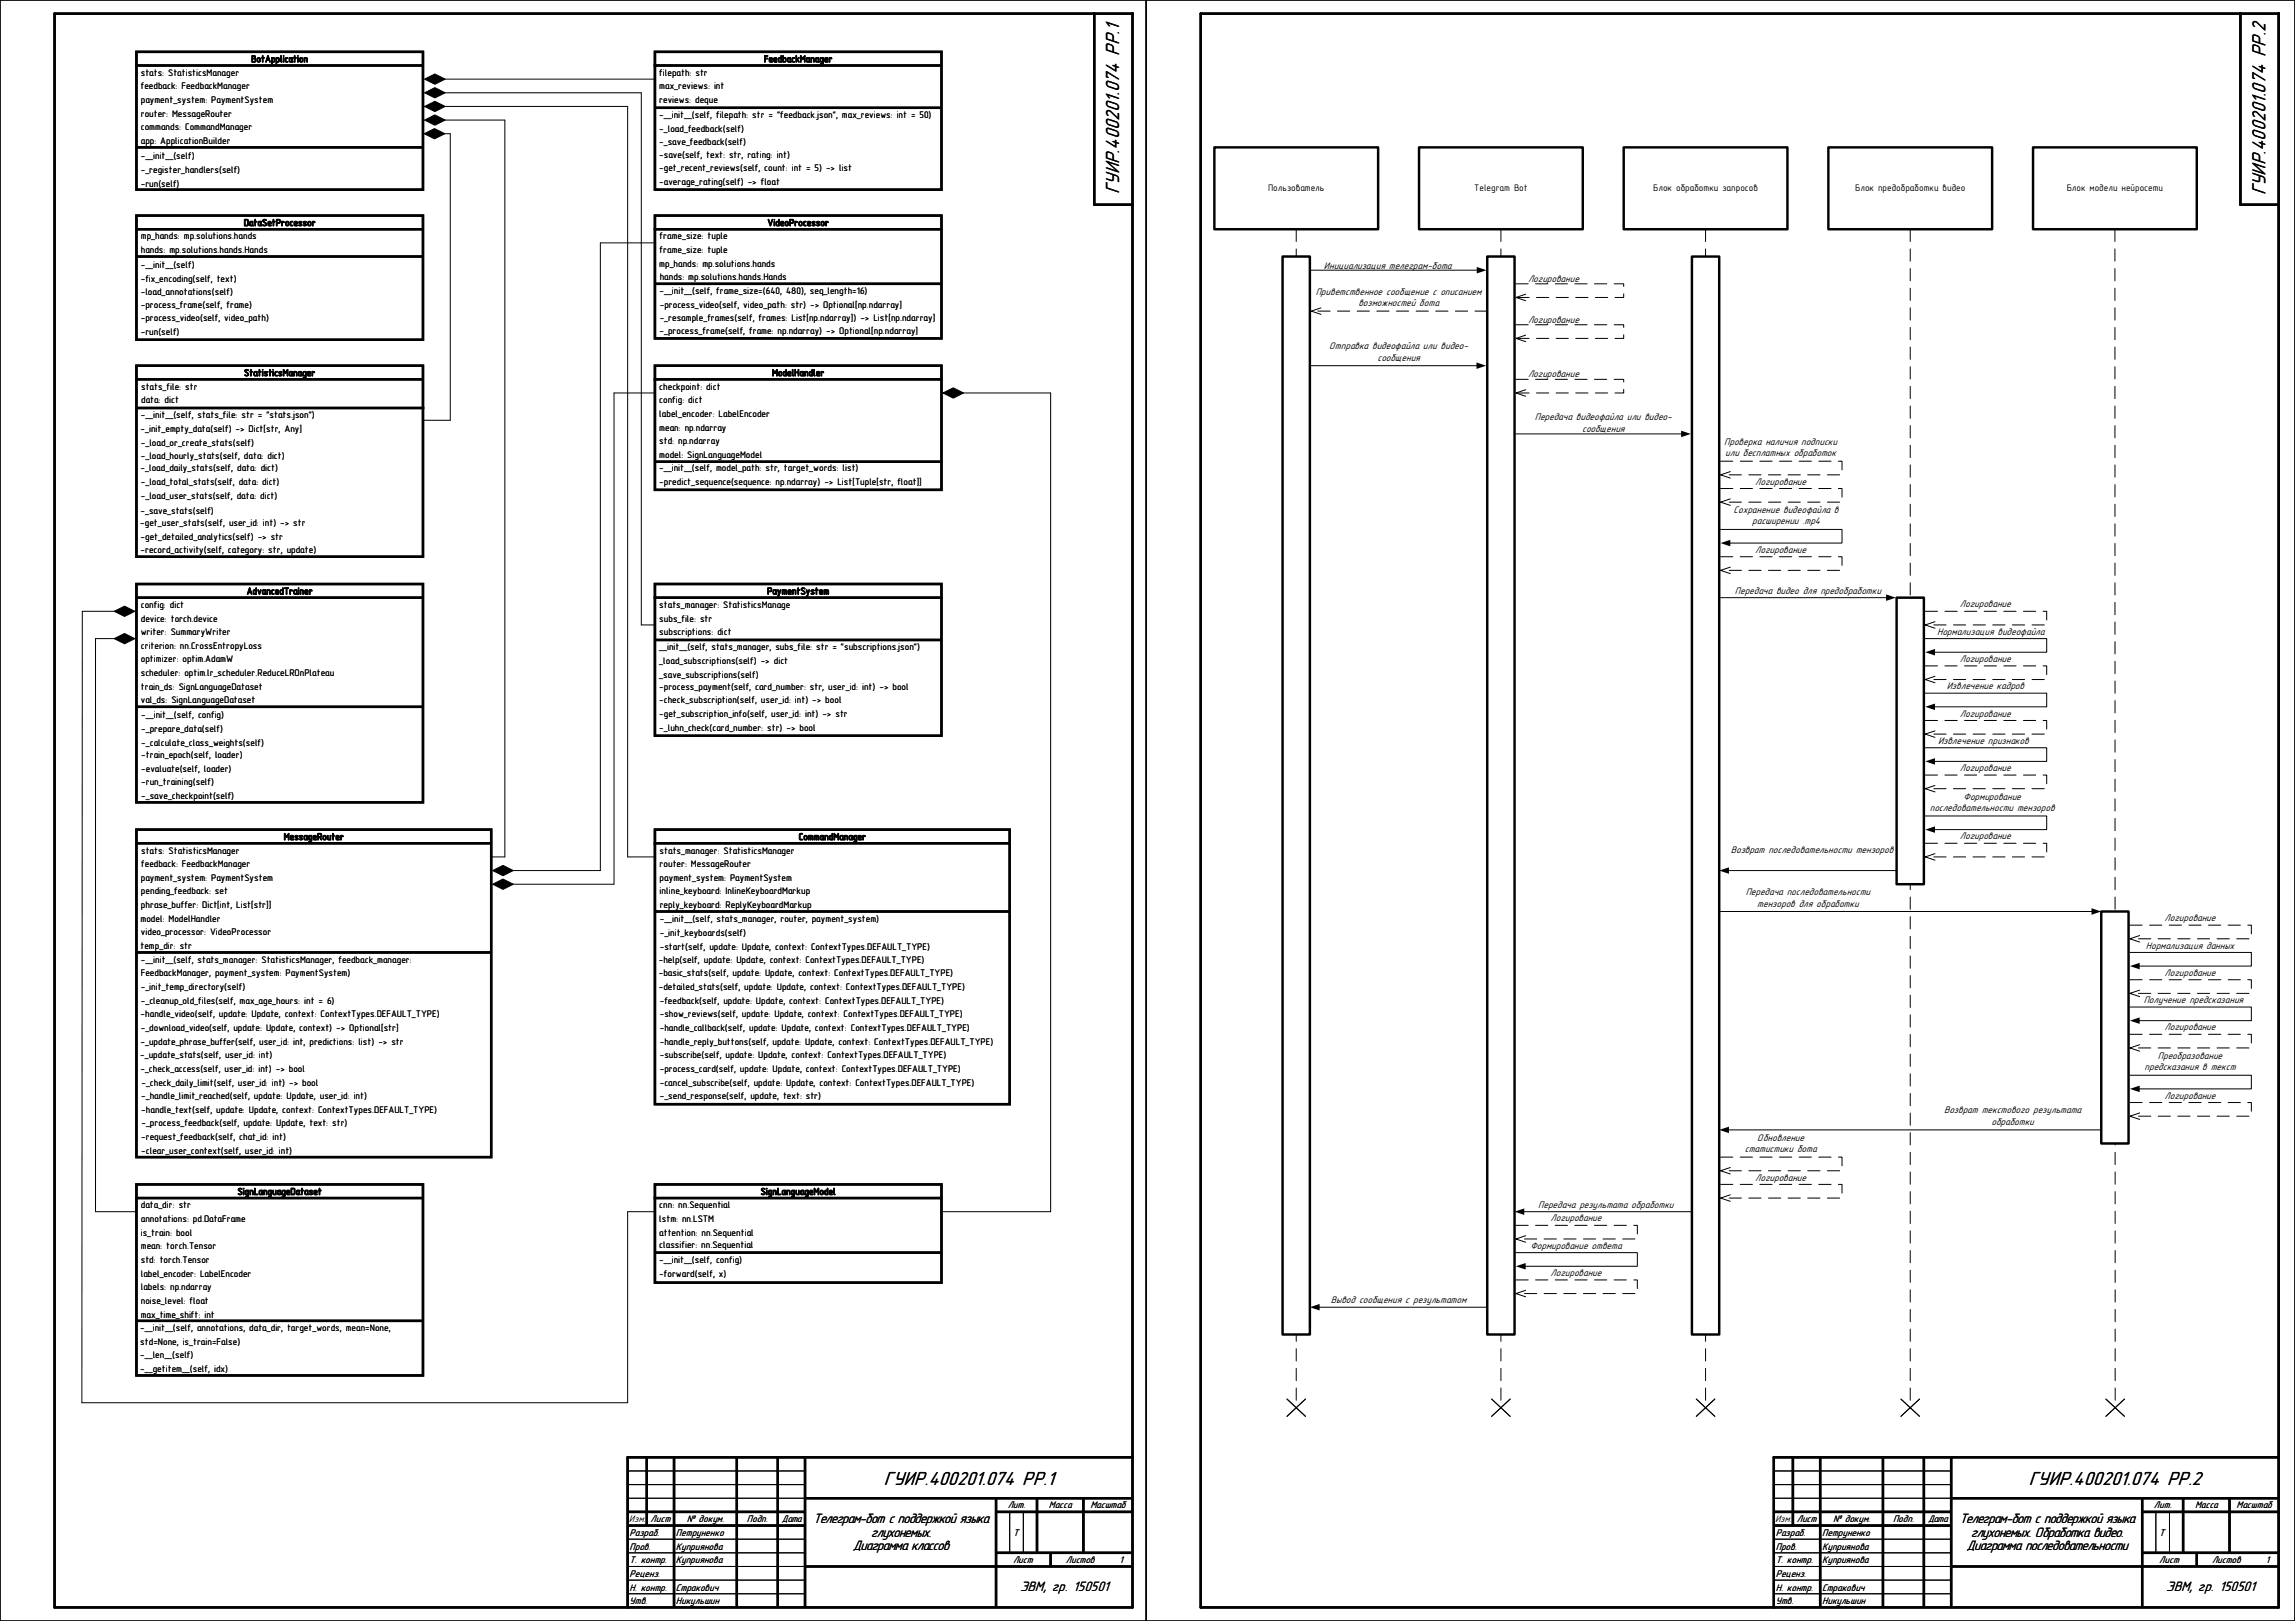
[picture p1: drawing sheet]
<svg xmlns="http://www.w3.org/2000/svg" width="841mm" height="594mm" viewBox="0 0 841 594" stroke-linecap="round" stroke-linejoin="round" font-family="sans-serif">
<defs><g id="words">
<g font-size="7.4">
<text x="410.1" y="71.1" transform="rotate(-90 410.1 71.1)">ГУИР.400201.074 PP.1</text>
<text x="830.1" y="71.6" transform="rotate(-90 830.1 71.6)">ГУИР.400201.074 PP.2</text>
<text x="323.9" y="544">ГУИР.400201.074 PP.1</text>
<text x="743.5" y="544">ГУИР.400201.074 PP.2</text>
</g>
<g font-size="5.3">
<text x="298" y="558.1">Телеграм-бот с поддержкой языка</text>
<text x="319.2" y="563.1">глухонемых.</text>
<text x="718" y="558.1">Телеграм-бот с поддержкой языка</text>
<text x="722.2" y="563.1">глухонемых. Обработка видео.</text>
<text x="312.5" y="568.1">Диаграмма классов</text>
<text x="720.6" y="568.1">Диаграмма последовательности</text>
<text x="373.8" y="583">ЭВМ, гр. 150501</text>
<text x="793.8" y="583">ЭВМ, гр. 150501</text>
</g>
<g font-size="3.7">
<text x="485.2" y="98.6">Инициализация телеграм-бота</text>
<text x="482.2" y="108">Приветственное сообщение с описанием</text>
<text x="560" y="103.3">Логирование</text>
<text x="497.8" y="112.2">возможностей бота</text>
<text x="560" y="118.3">Логирование</text>
<text x="487.1" y="128">Отправка видеофайла или видео-</text>
<text x="504.8" y="132.2">сообщения</text>
<text x="560" y="138.3">Логирование</text>
<text x="562.4" y="153.9">Передача видеофайла или видео-</text>
<text x="579.8" y="158.1">сообщения</text>
<text x="631.9" y="163">Проверка наличия подписки</text>
<text x="632.2" y="167.2">или бесплатных обработок</text>
<text x="643.2" y="177.6">Логирование</text>
<text x="635.3" y="188">Сохранение видеофайла в</text>
<text x="642.1" y="192.2">расширении .mp4</text>
<text x="643.2" y="202.6">Логирование</text>
<text x="635.8" y="217.6">Передача видео для предобработки</text>
<text x="718.2" y="222.6">Логирование</text>
<text x="709.9" y="232.6">Нормализация видеофайла</text>
<text x="718.2" y="242.6">Логирование</text>
<text x="713.4" y="252.6">Извлечение кадров</text>
<text x="718.2" y="262.6">Логирование</text>
<text x="710.2" y="272.6">Извлечение признаков</text>
<text x="718.2" y="282.6">Логирование</text>
<text x="719.5" y="293">Формирование</text>
<text x="707.1" y="297.2">последовательности тензоров</text>
<text x="718.2" y="307.6">Логирование</text>
<text x="634.3" y="312.5">Возврат последовательности тензоров</text>
<text x="639.7" y="328">Передача последовательности</text>
<text x="643.9" y="332.2">тензоров для обработки</text>
<text x="793.2" y="337.6">Логирование</text>
<text x="786.3" y="347.6">Нормализация данных</text>
<text x="793.2" y="357.6">Логирование</text>
<text x="785.6" y="367.6">Получение предсказания</text>
<text x="793.2" y="377.6">Логирование</text>
<text x="790.8" y="388">Преобразование</text>
<text x="785.9" y="392.2">предсказания в текст</text>
<text x="712.4" y="408">Возврат текстового результата</text>
<text x="793.2" y="402.6">Логирование</text>
<text x="729.8" y="412.2">обработки</text>
<text x="643.9" y="418">Обновление</text>
<text x="639.4" y="422.2">статистики бота</text>
<text x="643.2" y="432.6">Логирование</text>
<text x="563.7" y="442.6">Передача результата обработки</text>
<text x="568.2" y="447.6">Логирование</text>
<text x="560.8" y="457.6">Формирование ответа</text>
<text x="568.2" y="467.6">Логирование</text>
<text x="487.7" y="477.6">Вывод сообщения с результатом</text>
<text x="230.5" y="557.6">Изм.</text>
<text x="238.4" y="557.6">Лист</text>
<text x="251.7" y="557.6">№ докум.</text>
<text x="273.7" y="557.6">Подп.</text>
<text x="286.5" y="557.6">Дата</text>
<text x="369.3" y="552.6">Лит.</text>
<text x="384.3" y="552.6">Масса</text>
<text x="399.6" y="552.6">Масштаб</text>
<text x="650.5" y="557.6">Изм.</text>
<text x="658.4" y="557.6">Лист</text>
<text x="671.7" y="557.6">№ докум.</text>
<text x="693.7" y="557.6">Подп.</text>
<text x="706.6" y="557.6">Дата</text>
<text x="789.3" y="552.6">Лит.</text>
<text x="804.4" y="552.6">Масса</text>
<text x="819.6" y="552.6">Масштаб</text>
<text x="230.7" y="562.9">Разраб.</text>
<text x="247.7" y="562.9">Петруненко</text>
<text x="371.2" y="562.9">Т</text>
<text x="650.7" y="562.9">Разраб.</text>
<text x="667.7" y="562.9">Петруненко</text>
<text x="791.2" y="562.9">Т</text>
<text x="230.7" y="567.9">Пров.</text>
<text x="247.7" y="567.9">Куприянова</text>
<text x="650.7" y="567.9">Пров.</text>
<text x="667.7" y="567.9">Куприянова</text>
<text x="230.7" y="572.9">Т. контр.</text>
<text x="247.7" y="572.9">Куприянова</text>
<text x="371.3" y="572.8">Лист</text>
<text x="390.6" y="572.8">Листов</text>
<text x="410.2" y="572.8">1</text>
<text x="650.7" y="572.9">Т. контр.</text>
<text x="667.7" y="572.9">Куприянова</text>
<text x="791.3" y="572.8">Лист</text>
<text x="810.6" y="572.8">Листов</text>
<text x="830.3" y="572.8">1</text>
<text x="230.7" y="577.9">Реценз.</text>
<text x="650.7" y="577.9">Реценз.</text>
<text x="230.7" y="582.9">Н. контр.</text>
<text x="230.7" y="587.9">Утв.</text>
<text x="247.7" y="582.9">Стракович</text>
<text x="247.7" y="587.9">Никульшин</text>
<text x="650.7" y="582.9">Н. контр.</text>
<text x="650.7" y="587.9">Утв.</text>
<text x="667.7" y="582.9">Стракович</text>
<text x="667.7" y="587.9">Никульшин</text>
</g>
<g font-size="3.5">
<text x="92.1" y="22.8">BotApplication</text>
<text x="279.9" y="22.8">FeedbackManager</text>
<text x="51.6" y="27.7">stats: StatisticsManager</text>
<text x="241.6" y="27.7">filepath: str</text>
<text x="51.6" y="32.7">feedback: FeedbackManager</text>
<text x="241.6" y="32.7">max_reviews: int</text>
<text x="51.6" y="37.7">payment_system: PaymentSystem</text>
<text x="241.6" y="37.7">reviews: deque</text>
<text x="51.6" y="42.7">router: MessageRouter</text>
<text x="51.6" y="47.7">commands: CommandManager</text>
<text x="241.6" y="43.2">-__init__(self, filepath: str = &quot;feedback.json&quot;, max_reviews: int = 50)</text>
<text x="51.6" y="52.7">app: ApplicationBuilder</text>
<text x="241.6" y="48.2">-_load_feedback(self)</text>
<text x="241.6" y="53.2">-_save_feedback(self)</text>
<text x="51.6" y="58.4">-__init__(self)</text>
<text x="241.6" y="57.7">-save(self, text: str, rating: int)</text>
<text x="51.6" y="63.4">-_register_handlers(self)</text>
<text x="241.6" y="62.7">-get_recent_reviews(self, count: int = 5) -&gt; list</text>
<text x="51.6" y="68.4">-run(self)</text>
<text x="241.6" y="67.8">-average_rating(self) -&gt; float</text>
<text x="464.7" y="70.1">Пользователь</text>
<text x="540.2" y="70.1">Telegram Bot</text>
<text x="605.8" y="70.1">Блок обработки запросов</text>
<text x="679.8" y="70.1">Блок предобработки видео</text>
<text x="757.3" y="70.1">Блок модели нейросети</text>
<text x="89.3" y="82.8">DataSetProcessor</text>
<text x="281.2" y="82.8">VideoProcessor</text>
<text x="51.6" y="87.7">mp_hands: mp.solutions.hands</text>
<text x="241.7" y="87.7">frame_size: tuple</text>
<text x="51.6" y="92.8">hands: mp.solutions.hands.Hands</text>
<text x="241.7" y="92.8">frame_size: tuple</text>
<text x="51.6" y="98.2">-__init__(self)</text>
<text x="241.6" y="97.7">mp_hands: mp.solutions.hands</text>
<text x="51.6" y="103.3">-fix_encoding(self, text)</text>
<text x="241.7" y="107.7">-__init__(self, frame_size=(640, 480), seq_length=16)</text>
<text x="241.7" y="102.5">hands: mp.solutions.hands.Hands</text>
<text x="51.6" y="108.2">-load_annotations(self)</text>
<text x="51.6" y="112.8">-process_frame(self, frame)</text>
<text x="241.8" y="112.8">-process_video(self, video_path: str) -&gt; Optional[np.ndarray]</text>
<text x="51.6" y="117.8">-process_video(self, video_path)</text>
<text x="241.8" y="117.8">-_resample_frames(self, frames: List[np.ndarray]) -&gt; List[np.ndarray]</text>
<text x="51.6" y="122.7">-run(self)</text>
<text x="241.7" y="122.3">-_process_frame(self, frame: np.ndarray) -&gt; Optional[np.ndarray]</text>
<text x="89.4" y="137.8">StatisticsManager</text>
<text x="282.9" y="137.8">ModelHandler</text>
<text x="51.7" y="142.7">stats_file: str</text>
<text x="241.6" y="142.7">checkpoint: dict</text>
<text x="51.7" y="147.8">data: dict</text>
<text x="241.6" y="147.8">config: dict</text>
<text x="51.6" y="153.3">-__init__(self, stats_file: str = &quot;stats.json&quot;)</text>
<text x="241.6" y="152.8">label_encoder: LabelEncoder</text>
<text x="51.5" y="158.2">-_init_empty_data(self) -&gt; Dict[str, Any]</text>
<text x="241.6" y="157.8">mean: np.ndarray</text>
<text x="51.6" y="163.3">-_load_or_create_stats(self)</text>
<text x="241.6" y="162.8">std: np.ndarray</text>
<text x="241.6" y="167.7">model: SignLanguageModel</text>
<text x="51.5" y="172.8">-_load_daily_stats(self, data: dict)</text>
<text x="51.6" y="168.3">-_load_hourly_stats(self, data: dict)</text>
<text x="241.6" y="172.8">-__init__(self, model_path: str, target_words: list)</text>
<text x="51.6" y="177.8">-_load_total_stats(self, data: dict)</text>
<text x="241.6" y="177.8">-predict_sequence(sequence: np.ndarray) -&gt; List[Tuple[str, float]]</text>
<text x="51.6" y="182.8">-_load_user_stats(self, data: dict)</text>
<text x="51.5" y="188.3">-_save_stats(self)</text>
<text x="51.4" y="192.8">-get_user_stats(self, user_id: int) -&gt; str</text>
<text x="51.5" y="197.8">-get_detailed_analytics(self) -&gt; str</text>
<text x="51.5" y="202.5">-record_activity(self, category: str, update)</text>
<text x="90.4" y="217.8">AdvancedTrainer</text>
<text x="281.1" y="217.8">PaymentSystem</text>
<text x="51.6" y="227.8">device: torch.device</text>
<text x="51.6" y="222.8">config: dict</text>
<text x="241.6" y="227.8">subs_file: str</text>
<text x="241.6" y="222.8">stats_manager: StatisticsManage</text>
<text x="51.6" y="232.8">writer: SummaryWriter</text>
<text x="241.6" y="232.8">subscriptions: dict</text>
<text x="51.6" y="237.8">criterion: nn.CrossEntropyLoss</text>
<text x="241.6" y="238.3">__init__(self, stats_manager, subs_file: str = &quot;subscriptions.json&quot;)</text>
<text x="51.6" y="242.8">optimizer: optim.AdamW</text>
<text x="241.6" y="243.3">_load_subscriptions(self) -&gt; dict</text>
<text x="51.6" y="247.8">scheduler: optim.lr_scheduler.ReduceLROnPlateau</text>
<text x="241.6" y="248.3">_save_subscriptions(self)</text>
<text x="51.6" y="257.8">val_ds: SignLanguageDataset</text>
<text x="51.6" y="252.8">train_ds: SignLanguageDataset</text>
<text x="241.6" y="252.8">-process_payment(self, card_number: str, user_id: int) -&gt; bool</text>
<text x="241.6" y="257.8">-check_subscription(self, user_id: int) -&gt; bool</text>
<text x="51.8" y="263.3">-__init__(self, config)</text>
<text x="241.6" y="262.8">-get_subscription_info(self, user_id: int) -&gt; str</text>
<text x="51.8" y="268.3">-_prepare_data(self)</text>
<text x="241.6" y="267.8">-_luhn_check(card_number: str) -&gt; bool</text>
<text x="51.8" y="273.3">-_calculate_class_weights(self)</text>
<text x="51.8" y="277.8">-train_epoch(self, loader)</text>
<text x="51.8" y="282.8">-evaluate(self, loader)</text>
<text x="51.8" y="287.8">-run_training(self)</text>
<text x="51.8" y="292.8">-_save_checkpoint(self)</text>
<text x="104" y="307.8">MessageRouter</text>
<text x="292.7" y="307.8">CommandManager</text>
<text x="51.7" y="312.8">stats: StatisticsManager</text>
<text x="51.7" y="317.8">feedback: FeedbackManager</text>
<text x="241.7" y="312.8">stats_manager: StatisticsManager</text>
<text x="241.7" y="317.8">router: MessageRouter</text>
<text x="51.6" y="322.8">payment_system: PaymentSystem</text>
<text x="241.7" y="322.8">payment_system: PaymentSystem</text>
<text x="51.7" y="327.8">pending_feedback: set</text>
<text x="241.7" y="327.8">inline_keyboard: InlineKeyboardMarkup</text>
<text x="51.7" y="332.8">phrase_buffer: Dict[int, List[str]]</text>
<text x="241.7" y="332.8">reply_keyboard: ReplyKeyboardMarkup</text>
<text x="51.5" y="337.8">model: ModelHandler</text>
<text x="241.8" y="338">-__init__(self, stats_manager, router, payment_system)</text>
<text x="51.5" y="347.8">temp_dir: str</text>
<text x="51.7" y="342.8">video_processor: VideoProcessor</text>
<text x="241.8" y="343">-_init_keyboards(self)</text>
<text x="51.6" y="352.8">-__init__(self, stats_manager: StatisticsManager, feedback_manager:</text>
<text x="241.4" y="352.7">-help(self, update: Update, context: ContextTypes.DEFAULT_TYPE)</text>
<text x="241.8" y="348">-start(self, update: Update, context: ContextTypes.DEFAULT_TYPE)</text>
<text x="51.6" y="357.8">FeedbackManager, payment_system: PaymentSystem)</text>
<text x="241.4" y="357.8">-basic_stats(self, update: Update, context: ContextTypes.DEFAULT_TYPE)</text>
<text x="51.6" y="362.8">-_init_temp_directory(self)</text>
<text x="241.4" y="362.8">-detailed_stats(self, update: Update, context: ContextTypes.DEFAULT_TYPE)</text>
<text x="51.6" y="367.8">-_cleanup_old_files(self, max_age_hours: int = 6)</text>
<text x="241.8" y="367.8">-feedback(self, update: Update, context: ContextTypes.DEFAULT_TYPE)</text>
<text x="51.5" y="372.8">-handle_video(self, update: Update, context: ContextTypes.DEFAULT_TYPE)</text>
<text x="51.6" y="377.8">-_download_video(self, update: Update, context) -&gt; Optional[str]</text>
<text x="241.8" y="372.8">-show_reviews(self, update: Update, context: ContextTypes.DEFAULT_TYPE)</text>
<text x="241.8" y="377.8">-handle_callback(self, update: Update, context: ContextTypes.DEFAULT_TYPE)</text>
<text x="51.5" y="382.8">-_update_phrase_buffer(self, user_id: int, predictions: list) -&gt; str</text>
<text x="241.8" y="382.8">-handle_reply_buttons(self, update: Update, context: ContextTypes.DEFAULT_TYPE)</text>
<text x="51.4" y="387.8">-_update_stats(self, user_id: int)</text>
<text x="241.8" y="387.8">-subscribe(self, update: Update, context: ContextTypes.DEFAULT_TYPE)</text>
<text x="51.5" y="392.8">-_check_access(self, user_id: int) -&gt; bool</text>
<text x="241.8" y="392.8">-process_card(self, update: Update, context: ContextTypes.DEFAULT_TYPE)</text>
<text x="51.8" y="397.8">-_check_daily_limit(self, user_id: int) -&gt; bool</text>
<text x="241.8" y="397.8">-cancel_subscribe(self, update: Update, context: ContextTypes.DEFAULT_TYPE)</text>
<text x="51.7" y="402.8">-_handle_limit_reached(self, update: Update, user_id: int)</text>
<text x="51.8" y="407.8">-handle_text(self, update: Update, context: ContextTypes.DEFAULT_TYPE)</text>
<text x="241.8" y="402.8">-_send_response(self, update, text: str)</text>
<text x="51.8" y="412.8">-_process_feedback(self, update: Update, text: str)</text>
<text x="51.7" y="417.8">-request_feedback(self, chat_id: int)</text>
<text x="51.8" y="422.8">-clear_user_context(self, user_id: int)</text>
<text x="87" y="437.8">SignLanguageDataset</text>
<text x="278.7" y="437.8">SignLanguageModel</text>
<text x="51.6" y="442.8">data_dir: str</text>
<text x="241.6" y="442.8">cnn: nn.Sequential</text>
<text x="51.6" y="447.8">annotations: pd.DataFrame</text>
<text x="241.6" y="447.8">lstm: nn.LSTM</text>
<text x="51.6" y="452.8">is_train: bool</text>
<text x="241.6" y="452.8">attention: nn.Sequential</text>
<text x="51.6" y="457.8">mean: torch.Tensor</text>
<text x="241.6" y="457.3">classifier: nn.Sequential</text>
<text x="51.6" y="462.8">std: torch.Tensor</text>
<text x="51.6" y="467.8">label_encoder: LabelEncoder</text>
<text x="241.6" y="462.8">-__init__(self, config)</text>
<text x="241.6" y="467.8">-forward(self, x)</text>
<text x="51.6" y="472.8">labels: np.ndarray</text>
<text x="51.6" y="477.8">noise_level: float</text>
<text x="51.6" y="482.8">max_time_shift: int</text>
<text x="51.4" y="487.8">-__init__(self, annotations, data_dir, target_words, mean=None,</text>
<text x="51.4" y="492.8">std=None, is_train=False)</text>
<text x="51.4" y="497.8">-__len__(self)</text>
<text x="51.4" y="502.8">-__getitem__(self, idx)</text>
</g>
</g></defs>
<g fill="none" stroke="#000" stroke-width=".37">
<path d="M0 0h841v594h-841zM0 0h420v594h-420zM420 0h421v594h-421zM696.6 512.7l6.8 6.3M703.4 512.7l-6.8 6.3M230 539h65M650 539h65M230 544h65M230 549h65M370 554v15M375 554v15M650 544h65"/>
<path d="M650 549h65M790 554v15M795 554v15M230 564h65M230 569h65M230 574h65M230 579h65M650 564h65M650 569h65M650 574h65M650 579h65M230 584h65"/>
<path d="M650 584h65"/>
</g>
<path d="M20 5h395v584h-395zM401 5v70h14M440 5h395v584h-395zM821 5v70h14M415 534h-185v55M835 534h-185v55" fill="none" stroke="#000" stroke-width=".9"/>
<g fill="none" stroke="#000" stroke-width=".9" stroke-linecap="butt">
<path d="M237 534v25M247 534v55M270 534v55M285 534v55M295 534v55M657 534v25M667 534v55M690 534v55M705 534v55M715 534v55M230 554h65M230 559h65"/>
<path d="M295 549h120M365 549v40M365 554h50M380 549v20M397 549v20M650 554h65M650 559h65M715 549h120M785 554h50M785 549v40M800 549v20M817 549v20"/>
<path d="M295 574h120M365 569h50M385 569v5M715 574h120M785 569h50M805 569v5"/>
</g>
<path d="M475 84v431.8M550 84v431.8M625 84v431.8M700 84v431.8M775 84l.1 431.8" fill="none" stroke="#000" stroke-width=".37" stroke-dasharray="4.5 2.7"/>
<path d="M545 94h10v395h-10z" fill-rule="evenodd" fill="#fff"/>
<path d="M545 94h10v395h-10z" fill="none" stroke="#000" stroke-width=".9"/>
<path d="M620 94h10v395h-10z" fill-rule="evenodd" fill="#fff"/>
<path d="M620 94h10v395h-10z" fill="none" stroke="#000" stroke-width=".9"/>
<path d="M470 94h10v395h-10z" fill-rule="evenodd" fill="#fff"/>
<path d="M470 94h10v395h-10z" fill="none" stroke="#000" stroke-width=".9"/>
<path d="M695 219h10v105h-10z" fill-rule="evenodd" fill="#fff"/>
<path d="M695 219h10v105h-10z" fill="none" stroke="#000" stroke-width=".9"/>
<path d="M480.5 99h61M471.6 512.6l6.8 6.4M478.4 512.6l-6.8 6.4M546.6 512.6l6.8 6.4M553.4 512.6l-6.8 6.4M621.6 512.6l6.8 6.4M628.4 512.6l-6.8 6.4M771.7 512.7l6.8 6.3M778.5 512.7l-6.8 6.3" fill="none" stroke="#000" stroke-width=".37"/>
<path d="M541.2 97.8l3.5 1.2-3.5 1.2z" fill="#000"/>
<path d="M445 54h60v30h-60z" fill-rule="evenodd" fill="#fff"/>
<path d="M445 54h60v30h-60z" fill="none" stroke="#000" stroke-width=".9"/>
<path d="M520 54h60v30h-60z" fill-rule="evenodd" fill="#fff"/>
<path d="M520 54h60v30h-60z" fill="none" stroke="#000" stroke-width=".9"/>
<path d="M595 54h60v30h-60z" fill-rule="evenodd" fill="#fff"/>
<path d="M595 54h60v30h-60z" fill="none" stroke="#000" stroke-width=".9"/>
<path d="M670 54h60v30h-60z" fill-rule="evenodd" fill="#fff"/>
<path d="M670 54h60v30h-60z" fill="none" stroke="#000" stroke-width=".9"/>
<path d="M745 54h60v30h-60z" fill-rule="evenodd" fill="#fff"/>
<path d="M745 54h60v30h-60z" fill="none" stroke="#000" stroke-width=".9"/>
<path d="M545 114h-64.5M555.5 104h39.5v5h-39.5" fill="none" stroke="#000" stroke-width=".37" stroke-dasharray="4.5 2.7"/>
<path d="M484.1 112.8l-3.6 1.2 3.6 1.2M559.1 107.8l-3.6 1.2 3.6 1.2" fill="none" stroke="#000" stroke-width=".37"/>
<path d="M770 334h10v85h-10z" fill-rule="evenodd" fill="#fff"/>
<g fill="none" stroke="#000" stroke-width=".9">
<path d="M50 19h105v50.5h-105zM240 19h105v50.5h-105zM50 24h104.8M240 24h104.8M240.1 39.5h104.7M50 54h104.8M50 79h105v45.5h-105zM240 79h105v45h-105zM50 84h104.8M50.3 94h104.5M240 84h104.8M240.2 104h104.7"/>
<path d="M50 134h105v70h-105zM50 139h104.8M240 134h105v45.5h-105zM240 139h104.8M50.3 149.5h104.7M240.3 169.2h104.5M50 214h105v80h-105zM50 219h104.8M240 214h105v55.6h-105zM240 219h104.8M240.1 234.5h104.7M50.2 259h104.6"/>
<path d="M50 304h130v120h-130zM50 309h129.8M240 304h130v100.6h-130zM240 309h129.8M240.4 334h129.6M770 334h10v85h-10zM50 349h129.6M50 434h105v70h-105zM50 439h104.8M240 434h105v36h-105zM240 439h104.8M240.2 459h104.6"/>
<path d="M50.2 484h104"/>
</g>
<g fill="none" stroke="#000" stroke-width=".37">
<path d="M155.6 29l3.8-1.9 3.7 1.9-3.7 1.9zM155.6 34l3.8-1.9 3.7 1.9-3.7 1.9zM155.6 39l3.8-1.9 3.7 1.9-3.7 1.9zM156.4 29h83.8M156.4 39h73.6v275h10M156.4 34h78.6v195h5.2M155.5 49l3.7-1.9 3.8 1.9-3.8 1.9zM155.6 44l3.8-1.9 3.7 1.9-3.7 1.9zM156.3 49h8.7v105h-10.2M156.4 44h28.6v270h-5M240.3 89h-20.3v230h-38.6M480.4 134h60.9"/>
<path d="M559.1 122.8l-3.6 1.2 3.6 1.2M240.2 144h-15.2v180h-43.6M345.5 144l3.8-1.9 3.8 1.9-3.8 1.9zM346.4 144h38.6v300h-40.2M555.4 159h60.9M559.1 142.8l-3.6 1.2 3.6 1.2M634.1 172.8l-3.6 1.2 3.6 1.2M630.5 194h44.5v5h-41.2M634.1 182.8l-3.6 1.2 3.6 1.2M630.5 219h61M634.1 207.8l-3.6 1.2 3.6 1.2M41.9 234l3.7-1.9 3.8 1.9-3.8 1.9z"/>
<path d="M41.9 224l3.7-1.9 3.8 1.9-3.8 1.9zM48.6 234h-13.6v210h15.2M48.6 224h-18.4l-.2 290h200v-70h10.2M705.5 234h44.5v5h-41.2M709.1 227.8l-3.6 1.2 3.6 1.2M705.5 254h44.5v5h-41.2M709.1 247.8l-3.6 1.2 3.6 1.2M705.5 274h44.5v5h-41.2M709.1 267.8l-3.6 1.2 3.6 1.2M705.5 299h44.5v5h-41.2M709.1 287.8l-3.6 1.2 3.6 1.2M180.5 319l3.8-1.9 3.8 1.9-3.8 1.9z"/>
<path d="M633.3 319h61.7M709.1 312.8l-3.6 1.2 3.6 1.2M180.5 324l3.8-1.9 3.8 1.9-3.8 1.9zM630 334h136.7M780.5 349h44.5v5h-41.2M784.1 342.8l-3.6 1.2 3.6 1.2M780.5 369h44.5v5h-41.2M784.1 362.8l-3.6 1.2 3.6 1.2M780.5 394h44.5v5h-41.2M784.1 382.8l-3.6 1.2 3.6 1.2M633.3 414h136.7M784.1 407.8l-3.6 1.2 3.6 1.2"/>
<path d="M634.1 427.8l-3.6 1.2 3.6 1.2M634.1 437.8l-3.6 1.2 3.6 1.2M555.5 459h44.5v5h-41.2M558.3 444h61.7M559.1 452.8l-3.6 1.2 3.6 1.2M483.3 479h61.7M559.1 472.8l-3.6 1.2 3.6 1.2"/>
</g>
<g fill="#000">
<path d="M541 132.8l3.6 1.2-3.6 1.2zM616 157.8l3.6 1.2-3.6 1.2zM630.5 199l3.6-1.2v2.4zM691.2 217.8l3.5 1.2-3.5 1.2zM705.5 239l3.6-1.2v2.4zM705.5 259l3.6-1.2v2.4zM705.5 279l3.6-1.2v2.4zM630 319l3.6-1.2v2.4zM705.5 304l3.6-1.2v2.4zM766.4 332.8l3.6 1.2-3.6 1.2zM780.5 354l3.6-1.2v2.4zM780.5 374l3.6-1.2v2.4z"/>
<path d="M630 414l3.6-1.2v2.4zM780.5 399l3.6-1.2v2.4zM555 444l3.6-1.2v2.4zM480 479l3.6-1.2v2.4zM555.5 464l3.6-1.2v2.4z"/>
<path d="M155.6 29l3.8-1.9 3.7 1.9-3.7 1.9z" fill-rule="evenodd"/>
<path d="M155.6 34l3.8-1.9 3.7 1.9-3.7 1.9z" fill-rule="evenodd"/>
<path d="M155.6 39l3.8-1.9 3.7 1.9-3.7 1.9z" fill-rule="evenodd"/>
<path d="M155.5 49l3.7-1.9 3.8 1.9-3.8 1.9z" fill-rule="evenodd"/>
<path d="M155.6 44l3.8-1.9 3.7 1.9-3.7 1.9z" fill-rule="evenodd"/>
<path d="M345.5 144l3.8-1.9 3.8 1.9-3.8 1.9z" fill-rule="evenodd"/>
<path d="M41.9 234l3.7-1.9 3.8 1.9-3.8 1.9z" fill-rule="evenodd"/>
<path d="M41.9 224l3.7-1.9 3.8 1.9-3.8 1.9z" fill-rule="evenodd"/>
<path d="M180.5 319l3.8-1.9 3.8 1.9-3.8 1.9z" fill-rule="evenodd"/>
<path d="M180.5 324l3.8-1.9 3.8 1.9-3.8 1.9z" fill-rule="evenodd"/>
</g>
<g fill="none" stroke="#000" stroke-width=".37" stroke-dasharray="4.5 2.7">
<path d="M555.5 119h39.5v5h-39.5M555.5 139h39.5v5h-39.5M630.5 169h44.5v5h-44.5M630.5 179h44.5v5h-44.5M630.5 204h44.5v5h-44.5M705.5 224h44.5v5h-44.5M705.5 244h44.5v5h-44.5M705.5 264h44.5v5h-44.5M705.5 284h44.5v5h-44.5M705.5 309h44.5v5h-44.5M780.5 339h44.5v5h-44.5M780.5 359h44.5v5h-44.5"/>
<path d="M780.5 379h44.5v5h-44.5M780.5 404h44.5v5h-44.5M630.5 424h44.5v5h-44.5M630.5 434h44.5v5h-44.5M555.5 449h44.5v5h-44.5M555.5 469h44.5v5h-44.5"/>
</g>
<use href="#words"/>
</svg>
